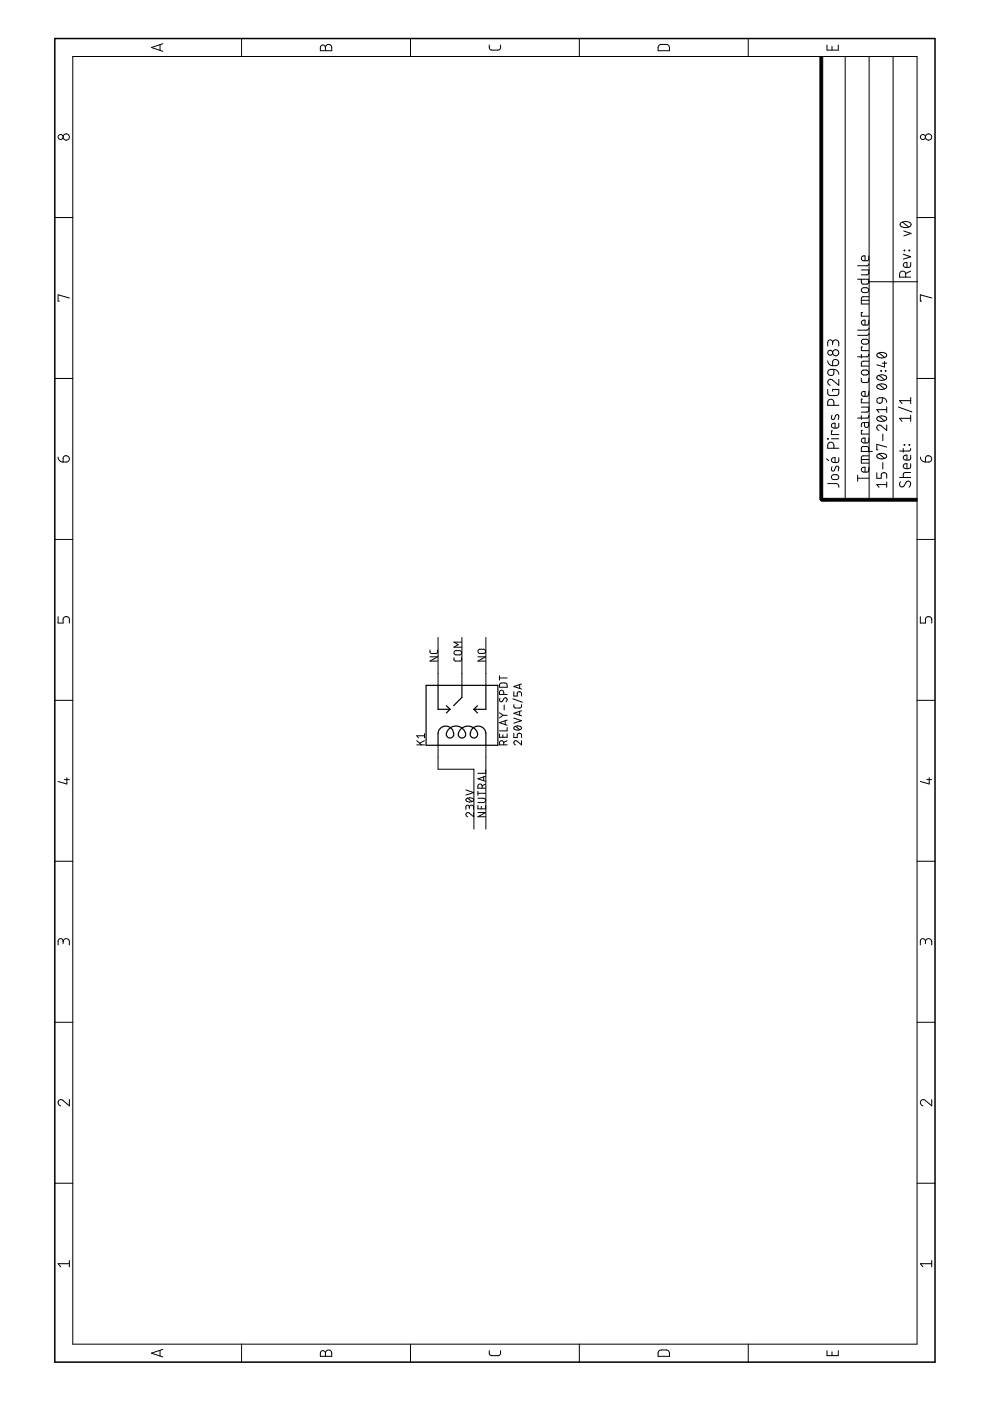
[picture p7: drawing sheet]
<svg xmlns="http://www.w3.org/2000/svg" width="210mm" height="297mm" viewBox="0 0 210 297" stroke-linecap="round" stroke-linejoin="round" font-family="sans-serif">
<g fill="none" stroke="#000" stroke-width=".21">
<path d="M15.4 12h179v273h-179zM33.9 9.5v1.2M34.5 9.3l-2.4 .8 2.4 .8M51.2 8.2v3.8M68.1 9.7l.5-.2 .3 .2 .1 .4a.67 .67 0 0 1 .7-.7 .67 .67 0 0 1 .6 .7v.7h-2.4zM69 10.1v.7M87 8.2v3.8M103.7 9.5l.1 .8 .5 .3 1.6-.1 .2-.3v-.7M122.8 8.2v3.8M139.8 9.5l.4-.1 1.5 .1a1.18 1.18 0 0 1 .2 1.3h-2.4a1.18 1.18 0 0 1 .3-1.3zM158.6 8.2v3.8M175.3 9.5v1.1h2.4v-1.1"/>
<path d="M176.4 9.8v.8M179.2 12v94M184.3 12v94M189.4 12v94M11.6 46.1h3.8M181.8 59.2h2.4l-.1 .8-.3 .2h-.9l-.3-.2v-.8M182.6 57.2h1.6v.7l-.3 .4h-1.3M184.2 56l-.3 .3h-2.1M184.2 54.3l-.1 .9-.9 .1a.55 .55 0 0 1-.6-.7 .55 .55 0 0 1 .8-.3v1M184.3 59.7h10.2M190.9 47.3a1.68 1.68 0 0 1 2.2 .2l.1 .1a1.42 1.42 0 0 1-2.2 .4l-.1-.2zM191.3 47.1l1.4 1"/>
<path d="M191.5 53.9l1.6 .5-1.6 .5M191.6 49l1.6 .5-1.6 .5M191.7 53l.1 .2zM192 58.8v-.7a.65 .65 0 0 0-.6-.6 .65 .65 0 0 0-.7 .6v.7h2.4M192.7 53l.2 .2zM193.1 55.6l-.1 1-1 .1a.56 .56 0 0 1-.5-.7 .56 .56 0 0 1 .8-.4v1.1M193.1 57.5l-1.1 .5M194.4 46.1h3.8M14.7 63.2l-2.4-.7v1.3h.3M175.5 76.5l.3 .7 .7 .3M175.6 78.6a1.16 1.16 0 0 1 1.2-.3v.8a.66 .66 0 0 1-.9 .5 .66 .66 0 0 1-.3-1zM176.5 72.7a.66 .66 0 0 1 .7-.6 .66 .66 0 0 1 .6 .6v.7"/>
<path d="M176.5 73.1v-.5a.52 .52 0 0 0-.5-.5 .52 .52 0 0 0-.5 .5v.8M176.7 76.3a.67 .67 0 0 1 1.1 .3 .67 .67 0 0 1-.6 .9h-.7v-.7zM176.8 78.3l.7 .3 .3 .8M182.6 75.1v.8M182.6 63.7h1.6M182.7 78.7a.92 .92 0 0 1 1.5 .2v.2a.87 .87 0 0 1-1.6 0zM182.8 72.1l.9-.2a.52 .52 0 0 1 .5 .5 .52 .52 0 0 1-.5 .6l-.7-.1-.3-.2-.1-.4zM182.8 61.1l.9-.1a.52 .52 0 0 1 .5 .5 .52 .52 0 0 1-.5 .5h-.7l-.3-.2-.1-.4zM182.9 66.3h-.3v.7h1.6M182.9 73.6h-.3v.7h1.6M184.2 76.6h-1.2l-.3 .1-.1 .3v.6h1.6M184.2 75.1l-.1 .4-.3 .1h-2"/>
<path d="M184.2 70.7l-.3 .4h-2.1M184.2 69.6l-.4 .4h-2M184.2 67.9l-.1 .9-.9 .1a.55 .55 0 0 1-.6-.7 .55 .55 0 0 1 .8-.3v1M184.2 62.9h-1.3l-.3 .4v1.2h1.6M186 79.7a1.34 1.34 0 0 1 2 .4 1.22 1.22 0 0 1-2.1 0zM186 75a1.34 1.34 0 0 1 2 .3 1.22 1.22 0 0 1-2.1 0zM186.4 79.6l1.1 .9M186.4 74.8l1.1 1M186.8 78.6l.1 .1zM187.1 77h.9M187.5 76.6v1.2l-1.6-.5M187.7 78.6l.1 .1z"/>
<path d="M197.5 63.2l-2.4-.7v1.3h.3M11.6 80.2h3.8M12.3 96.9l.3 .8 .8 .3M13.6 96.7a.68 .68 0 0 1 1.1 .3 .68 .68 0 0 1-.6 1h-.7v-1zM175.2 97.3l.5 .4M175.5 82.6v.9l.3 .3 1.5 .1 .4-.2 .1-1.1h-1.3v.4M175.5 93l.1 .1zM176.3 93h1.5M176.4 99l-.1 .7 .4 .2 .6-1h.4l.1 .3-.1 .7M176.4 88l-.1 .8 .4 .2 .6-1h.4l.1 .2-.1 .7M176.5 91.4h-.2v.7h1.5M176.8 95v-.6a.66 .66 0 0 0-.7-.7 .66 .66 0 0 0-.6 .7v.6h2.3"/>
<path d="M176.8 85.9a1.16 1.16 0 0 0-.3-1.1h-.7a1.16 1.16 0 0 0-.3 1.1h2.3M177.8 97l-.1 1-.9 .1a.55 .55 0 0 1-.5-.7 .55 .55 0 0 1 .8-.4v1.1M177.8 89.7l-.1 .9-.9 .2a.55 .55 0 0 1-.5-.7 .55 .55 0 0 1 .8-.4v1.1M177.8 80.4v1.3l-1.3-1.1a.64 .64 0 0 0-1 .2 .64 .64 0 0 0 .5 .9M182.6 86.3h1.6l-.1 .9-1.5 .2M182.6 80.2v.7l.4 .2 1.1-.1 .1-.8M182.6 88.1v.8M182.6 97.4h1.6M182.9 84.6h-.3v.8h1.6M182.9 91.2h-.3v.8h1.6M183.3 89.6v.6a.46 .46 0 0 0 .4 .4 .46 .46 0 0 0 .5-.4v-.6h-1.2l-.4 .3v.6M184.2 99.1l-.1 .9-.9 .1a.55 .55 0 0 1-.6-.7 .55 .55 0 0 1 .8-.3v1"/>
<path d="M184.2 96.6l-1.3 .1-.3 .3v1.2h1.6M184.2 95.7v-.6l-.3-.4h-1l-.3 .2v.8h2.4M184.2 92.9l-.1 .9-.9 .1a.55 .55 0 0 1-.6-.7 .55 .55 0 0 1 .8-.3v1M184.2 88.1l-.3 .5h-2.1M184.2 83l-.1 .9-.9 .1a.55 .55 0 0 1-.6-.6 .55 .55 0 0 1 .8-.4v1M186 96.4a1.34 1.34 0 0 1 2 .3 1.22 1.22 0 0 1-2.1 0zM186 88.5a1.34 1.34 0 0 1 2 .3 1.24 1.24 0 0 1-1.8 .4l-.3-.3zM186 81.7a1.34 1.34 0 0 1 2 .3 1.22 1.22 0 0 1-2.1 0zM186.1 84.5l1-.2v.7a.59 .59 0 0 1-.9 .4 .59 .59 0 0 1-.1-.9zM186.4 96.2l1.1 1M186.4 88.3l1.1 .9M186.4 81.5l1.1 .9"/>
<path d="M187.1 84.3l.6 .3 .3 .7M187.2 92v1.5M187.2 98.1v1.4M188 90.1v1.2l-1.2-1a.58 .58 0 0 0-.9 .1 .58 .58 0 0 0 .5 .9M188 86.3v1.1M188 94.8l-2.1-.6v1.2h.2M188 86.8h-2.1l.5 .6M190.5 86.3l2.8 1M191.5 95.1v.8M191.7 94.3l.1 .1zM192.7 94.3l.2 .1zM193.1 98.3l-.1 .9-1 .2a.55 .55 0 0 1-.5-.7 .55 .55 0 0 1 .8-.4v1.1"/>
<path d="M193.1 96.5l-.1 .9-1 .1a.55 .55 0 0 1-.5-.6 .55 .55 0 0 1 .8-.4v1M193.1 95.1l-.3 .5h-2.1M193.1 84.3v1.3M193.1 88.1v1.2M193.1 88.7h-2.4l.6 .6M193.1 84.9h-2.4l.6 .7M194.4 80.2h3.8M195.1 96.9l.4 .8 .7 .3M196.4 96.7a.69 .69 0 0 1 1.1 .3 .69 .69 0 0 1-.6 1h-.7v-1zM11.6 114.4h3.8M175.5 102.5l2 .1 .2 .1 .1 .6M176.3 100.9a.92 .92 0 0 1 1.5 .2v.2a.87 .87 0 0 1-1.5 0z"/>
<path d="M181.8 101.4h2.4M181.8 100.7v1.3M185.9 100.2v1.2h.9v-.7a.59 .59 0 0 1 .6-.5 .59 .59 0 0 1 .6 .5v.7M188 102.7h-2.1l.5 .6M188 102.2v1.1M190.7 101.2h2.4M190.9 102.2a.58 .58 0 0 0-.1 .8 .58 .58 0 0 0 .9 0l.4-.7a.58 .58 0 0 1 .9-.1 .58 .58 0 0 1-.1 .9l-.2 .2M193.1 100.2l-1.5 .1-.1 .9M194.4 114.4h3.8M12.3 130.7v1.4h1.1v-.8a.68 .68 0 0 1 .6-.6 .68 .68 0 0 1 .7 .6v.8M91.2 137.8v.5l.3 .3 1.2-.1 .1-.7M91.2 139.3h1.6l-1.6 .9h1.6"/>
<path d="M92.9 135.1v10.2M96.2 139.4l.1 .5 .3 .3 1.2-.1 .1-.7M96.4 138.1l1-.2a.46 .46 0 0 1 .5 .5 .46 .46 0 0 1-.5 .5l-1-.2-.2-.3zM97.9 136.1h-1.7l1 .6-1 .5h1.7M97.9 135.1v10.2M101.3 139.3h1.7l-1.7 .9h1.7M101.5 137.8l1-.2a.44 .44 0 0 1 .5 .5 .44 .44 0 0 1-.5 .4l-1-.1-.2-.3zM103 135.1v10.2M195.1 130.7v1.4h1.1v-.8a.68 .68 0 0 1 .7-.6 .68 .68 0 0 1 .6 .6v.8M11.6 148.5h3.8M88.4 157.9h1.6M88.4 157l1 .9"/>
<path d="M90 157l-1 .6M90 156h-1.6l.3 .4M90 155.5v.9M92.9 158v5.1h7.6v12.7M103 158v17.8M105.9 143.3v.9M105.9 155.6v.7h1.6v-.7M105.9 151.1l.8 .6M105.9 143.7h1.6M106 148l-.1 .2a.38 .38 0 0 0 .2 .5 .38 .38 0 0 0 .5-.1l.2-.5a.44 .44 0 0 1 .7 .1 .44 .44 0 0 1-.2 .6M106 144.9l1.3-.1 .2 .3v.6h-1.6zM106.6 155.8v.5"/>
<path d="M106.7 151.7l-.8 .5M106.7 151.7h.8M106.8 157.9v-.4a.46 .46 0 0 0-.4-.5 .46 .46 0 0 0-.5 .5v.4h1.6M106.8 147.2v-.4a.46 .46 0 0 0-.4-.5 .46 .46 0 0 0-.5 .5v.4h1.6M106.9 149.5v1M107.1 152.8v.8M107.5 157l-.7 .4M107.5 154.2v.8h-1.6M107.5 152.7l-1.6 .5 1.6 .6M108.8 148.2l1.9 .7M108.9 155.5v.9h.8v-.6a.46 .46 0 0 1 .4-.3 .46 .46 0 0 1 .5 .3v.6M108.9 149.4l.1 .5 .3 .2h1l.2-.2 .1-.5"/>
<path d="M108.9 146.7v.9h.8v-.6a.46 .46 0 0 1 .4-.3 .46 .46 0 0 1 .5 .3v.6M108.9 152.3l1.7 .5-1.7 .5M109.1 154.1a1.04 1.04 0 0 1 1.5 .2 .95 .95 0 0 1-1.7 0zM109.3 154l.9 .7M110.2 145.1v.9M110.2 150.8v.8M110.6 157v.9l-.9-.7a.44 .44 0 0 0-.7 .1 .44 .44 0 0 0 .3 .6M110.6 150.7l-1.7 .5 1.7 .6M110.6 145l-1.7 .6 1.7 .5M194.4 148.5h3.8M13.7 165.3h1M14.2 164.9v1.3l-1.9-.5"/>
<path d="M98.8 167.5l1.6 .5-1.6 .6M98.9 169.4a1.04 1.04 0 0 1 1.5 .2 .95 .95 0 0 1-1.6 0zM99.1 169.2l1 .7M99.5 171.2a.46 .46 0 0 1 .5-.5 .46 .46 0 0 1 .4 .5v.4M99.5 171.4v-.3a.36 .36 0 0 0-.4-.4 .36 .36 0 0 0-.3 .4v.5M100.4 172.3v.9l-.9-.8a.44 .44 0 0 0-.7 .1 .44 .44 0 0 0 .3 .7M101.3 169.2h1.2a.46 .46 0 0 1 .5 .5 .46 .46 0 0 1-.5 .5h-1.2M101.3 172.3h1.7l-1.7 .9h1.7M101.3 170.8v.7h1.7v-.7M101.3 167.7v.9M101.3 168.2h1.7M102 171v.5"/>
<path d="M102.2 167.1v-.4a.46 .46 0 0 0-.4-.5 .46 .46 0 0 0-.5 .5v.4h1.7M102.6 164.7v.8M103 163.2v.8h-1.7M103 166.2l-.8 .4M103 164.6l-1.7 .5 1.7 .6M196.5 165.3h1M197 164.9v1.3l-1.9-.5M11.6 182.6h3.8M13.4 199.7a.67 .67 0 0 1 .6-.7 .67 .67 0 0 1 .7 .7v.6M194.4 182.6h3.8M196.2 199.7a.67 .67 0 0 1 .7-.7 .67 .67 0 0 1 .6 .7v.6M11.6 216.7h3.8"/>
<path d="M13.4 200.1v-.6a.53 .53 0 0 0-.6-.5 .53 .53 0 0 0-.5 .5v.8M194.4 216.7h3.8M196.2 200.1a.91 .91 0 0 0-.3-1l-.3-.1-.3 .2-.2 1.1M14.7 233.1v1.4l-1.3-1.2a.66 .66 0 0 0-1.1 .2 .66 .66 0 0 0 .5 1M197.5 233.1v1.4l-1.3-1.2a.66 .66 0 0 0-1 .2 .66 .66 0 0 0 .5 1M11.6 250.9h3.8M194.4 250.9h3.8M14.7 267.9h-2.4l.5 .7M14.7 267.3v1.3M197.5 267.9h-2.4l.6 .7M197.5 267.3v1.3M33.9 286.3v1.2"/>
<path d="M34.5 286.1l-2.4 .8 2.4 .8M51.2 285v3.8M68.1 286.6l.5-.2 .3 .2 .1 .3a.67 .67 0 0 1 .7-.7 .67 .67 0 0 1 .6 .7v.7h-2.4zM69 286.9v.7M87 285v3.8M103.7 286.4v.5a.51 .51 0 0 0 .6 .5h1.5l.3-.3v-.7M122.8 285v3.8M139.7 286.5l.5-.3 1.5 .1a1.19 1.19 0 0 1 .2 1.3h-2.4zM158.6 285v3.8M175.3 286.4v1h2.4v-1M176.4 286.6v.8"/>
<circle cx="12.8" cy="29" r=".54"/>
<circle cx="14.1" cy="29" r=".66"/>
<circle cx="195.7" cy="29" r=".54"/>
<circle cx="196.9" cy="29.1" r=".67"/>
<circle cx="176" cy="74.8" r=".52"/>
<circle cx="177.2" cy="74.8" r=".65"/>
</g>
<path d="M90.3 145.3h15.3v12.7h-15.3zM92.9 158v-2.5a1.64 1.64 0 0 1 2-1.5 1.64 1.64 0 0 1 1.2 2.2 .83 .83 0 0 1-1.2 .1 .83 .83 0 0 1-.1-1.2 2.05 2.05 0 0 1 2.3-1.1 2.05 2.05 0 0 1 1.6 2 .82 .82 0 0 1-1.2 .4 .82 .82 0 0 1-.2-1.3 2.06 2.06 0 0 1 2.3-1.1 2.06 2.06 0 0 1 1.6 2 .84 .84 0 0 1-1.1 .4 .84 .84 0 0 1-.3-1.3 1.64 1.64 0 0 1 1.8-1.1 1.64 1.64 0 0 1 1.4 1.5v2.5M92.9 145.3v5.1h2.5M94.7 149.6l.7 .8M95.4 150.4l-.7 .8M97.9 145.3v2.5l-1.7 1.8M100.5 150.4l.7 .8M101.2 149.6l-.7 .8M103 145.3v5.1h-2.5" fill="none" stroke="#000" stroke-width=".25"/>
<path d="M173.8 12h.6v94h-.6zM174.1 105.7h20.3v.6h-20.3z" fill="#000" stroke="#000" stroke-width=".21"/>
<path d="M174.1 104.7v1.3h1.3" fill="none" stroke="#000" stroke-width=".61"/>
<path d="M11.6 8.2h186.6v280.6h-186.6z" fill="none" stroke="#000" stroke-width=".32"/>
</svg>
